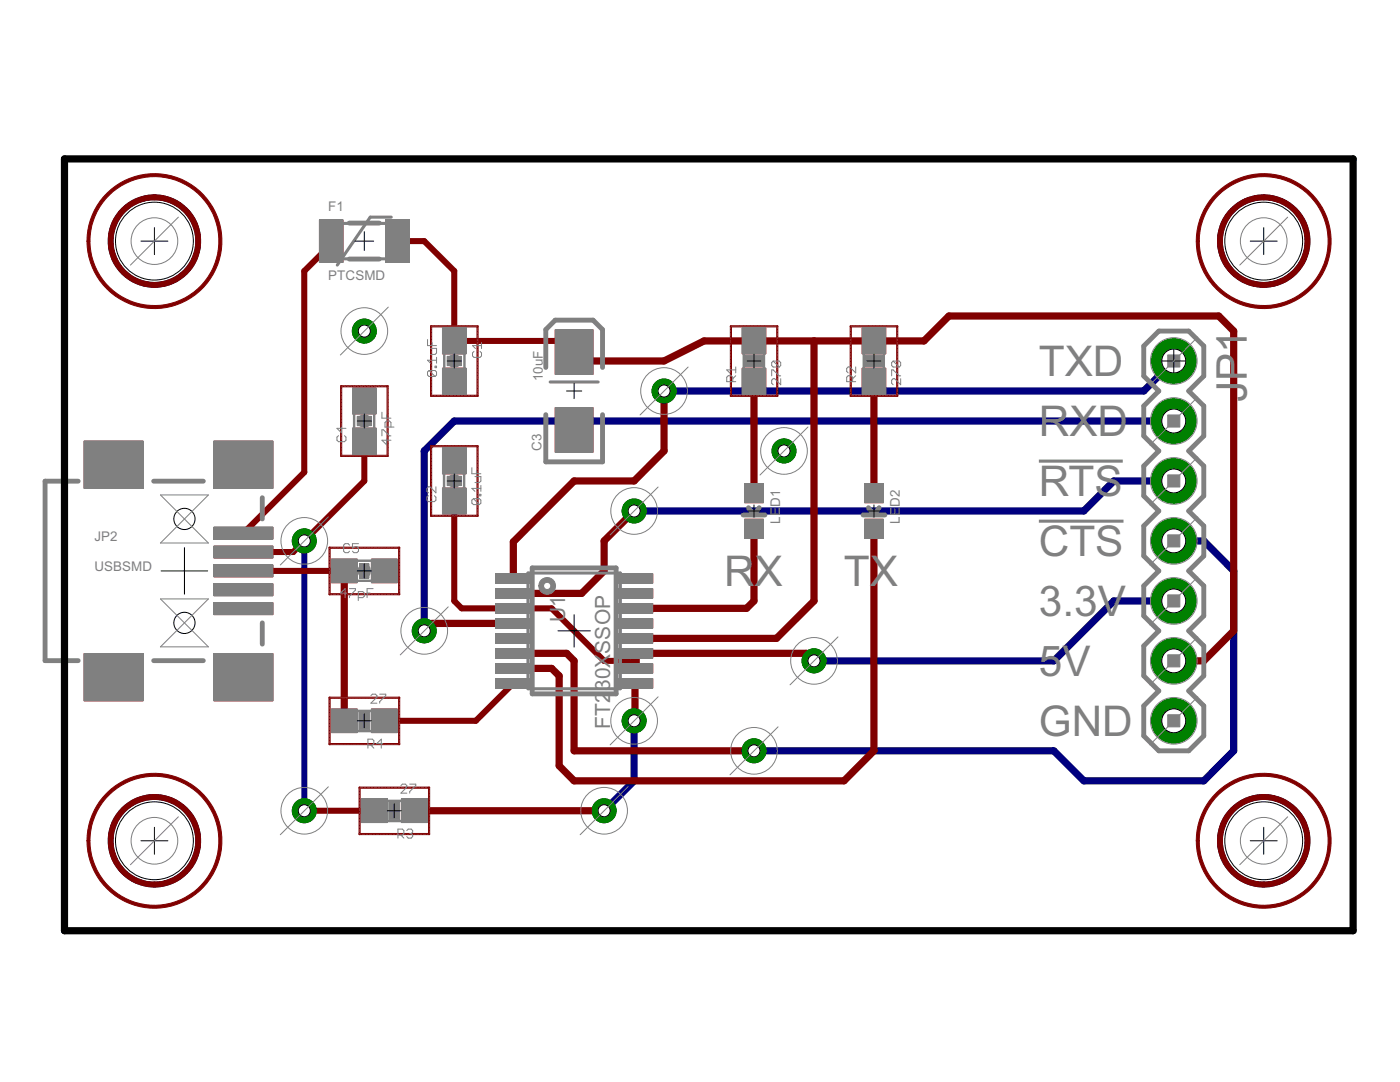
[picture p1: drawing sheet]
<svg xmlns="http://www.w3.org/2000/svg" width="279mm" height="216mm" viewBox="0 0 279 216" stroke-linecap="round" stroke-linejoin="round" font-family="sans-serif">
<defs><g id="words">
<g font-size="9.4" fill="#808080">
<text x="207.3" y="75">TXD</text>
<text x="248.9" y="80.3" transform="rotate(-90 248.9 80.3)">JP1</text>
<text x="207.3" y="87">RXD</text>
<text x="207.3" y="99">RTS</text>
<text x="207.3" y="110.9">CTS</text>
<text x="144.5" y="116.9">R</text>
<text x="150.6" y="116.9">X</text>
<text x="168.4" y="116.9">TX</text>
<text x="207.3" y="122.9">3.3V</text>
<text x="207.3" y="134.9">5V</text>
<text x="207.3" y="146.8">GND</text>
</g>
<g font-size="4.7" fill="#808080">
<text x="112.8" y="124.1" transform="rotate(-90 112.8 124.1)">U1</text>
<text x="121.8" y="137.9" transform="rotate(-90 121.8 137.9)">30XSSOP</text>
<text x="121.8" y="145.4" transform="rotate(-90 121.8 145.4)">FT2</text>
</g>
<g font-size="3" fill="#808080">
<text x="65.5" y="42.1">F1</text>
<text x="65.5" y="55.9">PTCSMD</text>
<text x="108.3" y="76.1" transform="rotate(-90 108.3 76.1)">10uF</text>
<text x="108.1" y="90" transform="rotate(-90 108.1 90)">C3</text>
<text x="155.7" y="101.2" transform="rotate(-90 155.7 101.2)">D1</text>
<text x="179.6" y="101.2" transform="rotate(-90 179.6 101.2)">D2</text>
<text x="18.9" y="107.9">JP2</text>
<text x="155.7" y="104.5" transform="rotate(-90 155.7 104.5)">LE</text>
<text x="179.6" y="104.5" transform="rotate(-90 179.6 104.5)">LE</text>
<text x="18.9" y="113.9">USBSMD</text>
</g>
</g></defs>
<g fill="#000080" stroke="#000080" stroke-width=".2">
<path d="M251.9 158.6a9.2 9.2 0 0 1 9.5 9.2 9.2 9.2 0 0 1-9.5 9.1l-.1-.1a.49 .49 0 0 1 .4-.8 8.3 8.3 0 0 0 8.2-8.4 8.3 8.3 0 0 0-8.5-8.2l-.2-.3z" fill-rule="evenodd"/>
<path d="M245.7 161.2a8.7 8.7 0 0 1 6.8-2.6l.2 .3-.2 .5a8.3 8.3 0 0 0-8.6 8.4 8.3 8.3 0 0 0 8.6 8.3 .47 .47 0 0 1 .2 .5 .47 .47 0 0 1-.4 .4 9.2 9.2 0 0 1-8.6-5.7 9.2 9.2 0 0 1 2-10.1z" fill-rule="evenodd"/>
<path d="M251.8 39.1l.1-.1a9.2 9.2 0 0 1 9.5 9.1 9.2 9.2 0 0 1-9.5 9.2l-.2-.4 .2-.5a8.3 8.3 0 0 0 8.6-8.3 8.3 8.3 0 0 0-8.6-8.3 .46 .46 0 0 1-.1-.7z" fill-rule="evenodd"/>
<path d="M245.7 41.6a8.7 8.7 0 0 1 6.8-2.6l.1 .1a.49 .49 0 0 1-.4 .8 8.3 8.3 0 0 0-8.2 8.4 8.3 8.3 0 0 0 8.5 8.1l.2 .3-.2 .6a9.2 9.2 0 0 1-8.8-5.5 9.2 9.2 0 0 1 2-10.2z" fill-rule="evenodd"/>
<path d="M30.4 39.1l.1-.1a9.2 9.2 0 0 1 9.5 9.1 9.2 9.2 0 0 1-9.5 9.2l-.2-.4 .2-.5a8.3 8.3 0 0 0 8.6-8.3 8.3 8.3 0 0 0-8.6-8.3 .46 .46 0 0 1-.1-.7z" fill-rule="evenodd"/>
<path d="M24.3 41.6a8.8 8.8 0 0 1 6.8-2.6l.1 .1a.49 .49 0 0 1-.4 .8 8.3 8.3 0 0 0-8.2 8.4 8.3 8.3 0 0 0 8.5 8.1l.2 .3-.2 .6a9.2 9.2 0 0 1-8.8-5.5 9.2 9.2 0 0 1 2-10.2z" fill-rule="evenodd"/>
<path d="M30.5 158.6a9.2 9.2 0 0 1 9.5 9.2 9.2 9.2 0 0 1-9.5 9.1l-.1-.1a.49 .49 0 0 1 .4-.8 8.3 8.3 0 0 0 8.3-8.4 8.3 8.3 0 0 0-8.6-8.2l-.2-.3z" fill-rule="evenodd"/>
<path d="M24.3 161.2a8.8 8.8 0 0 1 6.8-2.6l.2 .3-.2 .5a8.3 8.3 0 0 0-8.5 8.4 8.3 8.3 0 0 0 8.5 8.3 .48 .48 0 0 1 .2 .5 .48 .48 0 0 1-.4 .4 9.2 9.2 0 0 1-8.6-5.7 9.2 9.2 0 0 1 2-10.1z" fill-rule="evenodd"/>
</g>
<path d="M60.7 107.9v53.9" fill="none" stroke="#000080" stroke-width="1.2"/>
<path d="M234.3 72l-6 6h-95.8M234.3 84h-143.6l-6 6v35.9M234.3 96h-12l-6 6h-89.7M234.3 119.9h-12l-12 12h-47.8M234.3 107.9h5.9l6 6v35.9l-6 6h-23.9l-6-6h-59.8M126.6 143.8v12l-6 6" fill="none" stroke="#000080" stroke-width="1.4"/>
<circle cx="234.3" cy="72" r="4.4" fill="#008000" stroke="#008000" stroke-width=".2"/>
<circle cx="234.3" cy="72" r="2.39" fill="#fff" stroke="#000" stroke-width=".2"/>
<circle cx="234.3" cy="84" r="4.4" fill="#008000" stroke="#008000" stroke-width=".2"/>
<circle cx="234.3" cy="84" r="2.39" fill="#fff" stroke="#000" stroke-width=".2"/>
<circle cx="234.3" cy="96" r="4.4" fill="#008000" stroke="#008000" stroke-width=".2"/>
<circle cx="234.3" cy="96" r="2.39" fill="#fff" stroke="#000" stroke-width=".2"/>
<circle cx="234.3" cy="107.9" r="4.4" fill="#008000" stroke="#008000" stroke-width=".2"/>
<circle cx="234.3" cy="107.9" r="2.39" fill="#fff" stroke="#000" stroke-width=".2"/>
<circle cx="234.3" cy="119.9" r="4.4" fill="#008000" stroke="#008000" stroke-width=".2"/>
<circle cx="234.3" cy="119.9" r="2.39" fill="#fff" stroke="#000" stroke-width=".2"/>
<circle cx="234.3" cy="131.9" r="4.4" fill="#008000" stroke="#008000" stroke-width=".2"/>
<circle cx="234.3" cy="131.9" r="2.39" fill="#fff" stroke="#000" stroke-width=".2"/>
<circle cx="234.3" cy="143.8" r="4.4" fill="#008000" stroke="#008000" stroke-width=".2"/>
<circle cx="234.3" cy="143.8" r="2.39" fill="#fff" stroke="#000" stroke-width=".2"/>
<circle cx="60.7" cy="107.9" r="2.39" fill="#008000" stroke="#008000" stroke-width=".2"/>
<circle cx="60.7" cy="107.9" r="1.21" fill="#fff" stroke="#000" stroke-width=".2"/>
<circle cx="60.7" cy="161.8" r="2.39" fill="#008000" stroke="#008000" stroke-width=".2"/>
<circle cx="60.7" cy="161.8" r="1.21" fill="#fff" stroke="#000" stroke-width=".2"/>
<circle cx="162.5" cy="131.9" r="2.39" fill="#008000" stroke="#008000" stroke-width=".2"/>
<circle cx="162.5" cy="131.9" r="1.21" fill="#fff" stroke="#000" stroke-width=".2"/>
<circle cx="72.7" cy="66.1" r="2.39" fill="#008000" stroke="#008000" stroke-width=".2"/>
<circle cx="72.7" cy="66.1" r="1.21" fill="#fff" stroke="#000" stroke-width=".2"/>
<circle cx="156.5" cy="90" r="2.39" fill="#008000" stroke="#008000" stroke-width=".2"/>
<circle cx="156.5" cy="90" r="1.21" fill="#fff" stroke="#000" stroke-width=".2"/>
<circle cx="132.5" cy="78" r="2.39" fill="#008000" stroke="#008000" stroke-width=".2"/>
<circle cx="132.5" cy="78" r="1.21" fill="#fff" stroke="#000" stroke-width=".2"/>
<circle cx="84.7" cy="125.9" r="2.39" fill="#008000" stroke="#008000" stroke-width=".2"/>
<circle cx="84.7" cy="125.9" r="1.21" fill="#fff" stroke="#000" stroke-width=".2"/>
<circle cx="126.6" cy="102" r="2.39" fill="#008000" stroke="#008000" stroke-width=".2"/>
<circle cx="126.6" cy="102" r="1.21" fill="#fff" stroke="#000" stroke-width=".2"/>
<circle cx="150.5" cy="149.8" r="2.39" fill="#008000" stroke="#008000" stroke-width=".2"/>
<circle cx="150.5" cy="149.8" r="1.21" fill="#fff" stroke="#000" stroke-width=".2"/>
<circle cx="126.6" cy="143.8" r="2.39" fill="#008000" stroke="#008000" stroke-width=".2"/>
<circle cx="126.6" cy="143.8" r="1.21" fill="#fff" stroke="#000" stroke-width=".2"/>
<circle cx="120.6" cy="161.8" r="2.39" fill="#008000" stroke="#008000" stroke-width=".2"/>
<circle cx="120.6" cy="161.8" r="1.21" fill="#fff" stroke="#000" stroke-width=".2"/>
<g fill="#800000" stroke="#800000" stroke-width=".2">
<path d="M42.7 112.7h11.8v2.4h-11.8z"/>
<path d="M42.7 109h11.8v2.3h-11.8z"/>
<path d="M42.7 120.3h11.8v2.3h-11.8z"/>
<path d="M42.7 116.5h11.8v2.4h-11.8z"/>
<path d="M16.8 130.4h11.8v9.4h-11.8z"/>
<path d="M16.8 88h11.8v9.5h-11.8z"/>
<path d="M42.7 130.4h11.8v9.4h-11.8z"/>
<path d="M42.7 88h11.8v9.5h-11.8z"/>
<path d="M42.7 105.2h11.8v2.4h-11.8z"/>
<path d="M148.6 103.6h3.8v3.8h-3.8z"/>
<path d="M148.6 96.5h3.8v3.8h-3.8z"/>
<path d="M88.3 65.4h4.7v5.2h-4.7z"/>
<path d="M88.3 73.5h4.7v5.1h-4.7z"/>
<path d="M88.3 97.4h4.7v5.2h-4.7z"/>
<path d="M88.3 89.4h4.7v5.2h-4.7z"/>
<path d="M110.8 81.3h7.5v9h-7.5z"/>
<path d="M110.8 65.8h7.5v8.9h-7.5z"/>
<path d="M148.1 73.5h4.7v5.1h-4.7z"/>
<path d="M148.1 65.4h4.7v5.2h-4.7z"/>
<path d="M172.1 73.5h4.7v5.1h-4.7z"/>
<path d="M172.1 65.4h4.7v5.2h-4.7z"/>
<path d="M172.5 103.6h3.8v3.8h-3.8z"/>
<path d="M172.5 96.5h3.8v3.8h-3.8z"/>
<path d="M80.1 159.4h5.2v4.7h-5.2z"/>
<path d="M72.1 159.4h5.2v4.7h-5.2z"/>
<path d="M74.1 141.5h5.2v4.7h-5.2z"/>
<path d="M66.1 141.5h5.2v4.7h-5.2z"/>
<path d="M70.4 85.4h4.7v5.2h-4.7z"/>
<path d="M70.4 77.4h4.7v5.2h-4.7z"/>
<path d="M66.1 111.6h5.2v4.7h-5.2z"/>
<path d="M74.1 111.6h5.2v4.7h-5.2z"/>
<path d="M98.9 114.5h7.1v1.9h-7.1z"/>
<path d="M98.9 117.5h7.1v1.9h-7.1z"/>
<path d="M98.9 120.4h7.1v1.9h-7.1z"/>
<path d="M98.9 123.4h7.1v1.9h-7.1z"/>
<path d="M98.9 126.4h7.1v1.9h-7.1z"/>
<path d="M98.9 129.4h7.1v1.9h-7.1z"/>
<path d="M98.9 132.4h7.1v1.9h-7.1z"/>
<path d="M98.9 135.4h7.1v1.9h-7.1z"/>
<path d="M123.2 135.4h7.1v1.9h-7.1z"/>
<path d="M123.2 132.4h7.1v1.9h-7.1z"/>
<path d="M123.2 129.4h7.1v1.9h-7.1z"/>
<path d="M123.2 126.4h7.1v1.9h-7.1z"/>
<path d="M123.2 123.4h7.1v1.9h-7.1z"/>
<path d="M123.2 120.4h7.1v1.9h-7.1z"/>
<path d="M123.2 117.5h7.1v1.9h-7.1z"/>
<path d="M123.2 114.5h7.1v1.9h-7.1z"/>
<path d="M63.8 43.9h4.7v8.4h-4.7z"/>
<path d="M76.9 43.9h4.7v8.4h-4.7z"/>
</g>
<path d="M66.1 48.1v.6l-5.4 5.4v40.1l-12.1 12.2M79.3 48.1h5.4l6 6v13.9h21.7l2.2 2.3M72.7 88v8l-14.2 14.2h-9.9M90.7 100v19.9l1.4 1.5h18l10.5 10.5h4.6l1.5 1.5M48.6 113.9h20.1M102.4 136.4l-7.4 7.4h-18.3M60.7 161.8h14" fill="none" stroke="#800000" stroke-width="1.2"/>
<g fill="none" stroke="#800000" stroke-width="1.4">
<path d="M114.6 70.3l1.8 1.7h16.1l8-4h43.9l5-4.9h53.8l3 3v59.8l-6 6h-5.9M132.5 78v12l-5.9 6h-12l-12.2 12.1v7.3M150.5 76.1v22.3M162.5 68v51.9l-7.5 7.5h-28.3M174.4 76.1v22.3M68.7 113.9v29.9M126.6 102l-6 5.9v6l-4.5 4.5h-13.7M150.5 105.5v14.4l-1.5 1.5h-22.3M174.4 105.5v44.3l-6 6h-53.8l-3-3v-17.9l-1.5-1.5h-7.7M102.4 130.4h10.7l1.5 1.5v17.9h35.9M102.4 124.4h-16.2l-1.5 1.5M126.7 130.4h34.3l1.5 1.5"/>
<path d="M126.7 136.4v7.3l-.1 .1M82.7 161.8h37.9"/>
</g>
<path d="M126.7 130.4v3" fill="none" stroke="#800000" stroke-width="1.9"/>
<circle cx="234.3" cy="72" r="4.4" fill="#008000" stroke="#008000" stroke-width=".2"/>
<circle cx="234.3" cy="72" r="2.39" fill="#fff" stroke="#000" stroke-width=".2"/>
<circle cx="234.3" cy="84" r="4.4" fill="#008000" stroke="#008000" stroke-width=".2"/>
<circle cx="234.3" cy="84" r="2.39" fill="#fff" stroke="#000" stroke-width=".2"/>
<circle cx="234.3" cy="96" r="4.4" fill="#008000" stroke="#008000" stroke-width=".2"/>
<circle cx="234.3" cy="96" r="2.39" fill="#fff" stroke="#000" stroke-width=".2"/>
<circle cx="234.3" cy="107.9" r="4.4" fill="#008000" stroke="#008000" stroke-width=".2"/>
<circle cx="234.3" cy="107.9" r="2.39" fill="#fff" stroke="#000" stroke-width=".2"/>
<circle cx="234.3" cy="119.9" r="4.4" fill="#008000" stroke="#008000" stroke-width=".2"/>
<circle cx="234.3" cy="119.9" r="2.39" fill="#fff" stroke="#000" stroke-width=".2"/>
<circle cx="234.3" cy="131.9" r="4.4" fill="#008000" stroke="#008000" stroke-width=".2"/>
<circle cx="234.3" cy="131.9" r="2.39" fill="#fff" stroke="#000" stroke-width=".2"/>
<circle cx="234.3" cy="143.8" r="4.4" fill="#008000" stroke="#008000" stroke-width=".2"/>
<circle cx="234.3" cy="143.8" r="2.39" fill="#fff" stroke="#000" stroke-width=".2"/>
<circle cx="60.7" cy="107.9" r="2.39" fill="#008000" stroke="#008000" stroke-width=".2"/>
<circle cx="60.7" cy="107.9" r="1.21" fill="#fff" stroke="#000" stroke-width=".2"/>
<circle cx="60.7" cy="161.8" r="2.39" fill="#008000" stroke="#008000" stroke-width=".2"/>
<circle cx="60.7" cy="161.8" r="1.21" fill="#fff" stroke="#000" stroke-width=".2"/>
<circle cx="162.5" cy="131.9" r="2.39" fill="#008000" stroke="#008000" stroke-width=".2"/>
<circle cx="162.5" cy="131.9" r="1.21" fill="#fff" stroke="#000" stroke-width=".2"/>
<circle cx="72.7" cy="66.1" r="2.39" fill="#008000" stroke="#008000" stroke-width=".2"/>
<circle cx="72.7" cy="66.1" r="1.21" fill="#fff" stroke="#000" stroke-width=".2"/>
<circle cx="156.5" cy="90" r="2.39" fill="#008000" stroke="#008000" stroke-width=".2"/>
<circle cx="156.5" cy="90" r="1.21" fill="#fff" stroke="#000" stroke-width=".2"/>
<circle cx="132.5" cy="78" r="2.39" fill="#008000" stroke="#008000" stroke-width=".2"/>
<circle cx="132.5" cy="78" r="1.21" fill="#fff" stroke="#000" stroke-width=".2"/>
<circle cx="84.7" cy="125.9" r="2.39" fill="#008000" stroke="#008000" stroke-width=".2"/>
<circle cx="84.7" cy="125.9" r="1.21" fill="#fff" stroke="#000" stroke-width=".2"/>
<circle cx="126.6" cy="102" r="2.39" fill="#008000" stroke="#008000" stroke-width=".2"/>
<circle cx="126.6" cy="102" r="1.21" fill="#fff" stroke="#000" stroke-width=".2"/>
<circle cx="150.5" cy="149.8" r="2.39" fill="#008000" stroke="#008000" stroke-width=".2"/>
<circle cx="150.5" cy="149.8" r="1.21" fill="#fff" stroke="#000" stroke-width=".2"/>
<circle cx="126.6" cy="143.8" r="2.39" fill="#008000" stroke="#008000" stroke-width=".2"/>
<circle cx="126.6" cy="143.8" r="1.21" fill="#fff" stroke="#000" stroke-width=".2"/>
<circle cx="120.6" cy="161.8" r="2.39" fill="#008000" stroke="#008000" stroke-width=".2"/>
<circle cx="120.6" cy="161.8" r="1.21" fill="#fff" stroke="#000" stroke-width=".2"/>
<g fill="#800000" stroke="#800000" stroke-width=".2">
<path d="M251.9 158.6a9.2 9.2 0 0 1 9.5 9.2 9.2 9.2 0 0 1-9.5 9.1l-.1-.1a.49 .49 0 0 1 .4-.8 8.3 8.3 0 0 0 8.2-8.4 8.3 8.3 0 0 0-8.5-8.2l-.2-.3z" fill-rule="evenodd"/>
<path d="M245.7 161.2a8.7 8.7 0 0 1 6.8-2.6l.2 .3-.2 .5a8.3 8.3 0 0 0-8.6 8.4 8.3 8.3 0 0 0 8.6 8.3 .47 .47 0 0 1 .2 .5 .47 .47 0 0 1-.4 .4 9.2 9.2 0 0 1-8.6-5.7 9.2 9.2 0 0 1 2-10.1z" fill-rule="evenodd"/>
<path d="M251.8 39.1l.1-.1a9.2 9.2 0 0 1 9.5 9.1 9.2 9.2 0 0 1-9.5 9.2l-.2-.4 .2-.5a8.3 8.3 0 0 0 8.6-8.3 8.3 8.3 0 0 0-8.6-8.3 .46 .46 0 0 1-.1-.7z" fill-rule="evenodd"/>
<path d="M245.7 41.6a8.7 8.7 0 0 1 6.8-2.6l.1 .1a.49 .49 0 0 1-.4 .8 8.3 8.3 0 0 0-8.2 8.4 8.3 8.3 0 0 0 8.5 8.1l.2 .3-.2 .6a9.2 9.2 0 0 1-8.8-5.5 9.2 9.2 0 0 1 2-10.2z" fill-rule="evenodd"/>
<path d="M30.4 39.1l.1-.1a9.2 9.2 0 0 1 9.5 9.1 9.2 9.2 0 0 1-9.5 9.2l-.2-.4 .2-.5a8.3 8.3 0 0 0 8.6-8.3 8.3 8.3 0 0 0-8.6-8.3 .46 .46 0 0 1-.1-.7z" fill-rule="evenodd"/>
<path d="M24.3 41.6a8.8 8.8 0 0 1 6.8-2.6l.1 .1a.49 .49 0 0 1-.4 .8 8.3 8.3 0 0 0-8.2 8.4 8.3 8.3 0 0 0 8.5 8.1l.2 .3-.2 .6a9.2 9.2 0 0 1-8.8-5.5 9.2 9.2 0 0 1 2-10.2z" fill-rule="evenodd"/>
<path d="M30.5 158.6a9.2 9.2 0 0 1 9.5 9.2 9.2 9.2 0 0 1-9.5 9.1l-.1-.1a.49 .49 0 0 1 .4-.8 8.3 8.3 0 0 0 8.3-8.4 8.3 8.3 0 0 0-8.6-8.2l-.2-.3z" fill-rule="evenodd"/>
<path d="M24.3 161.2a8.8 8.8 0 0 1 6.8-2.6l.2 .3-.2 .5a8.3 8.3 0 0 0-8.5 8.4 8.3 8.3 0 0 0 8.5 8.3 .48 .48 0 0 1 .2 .5 .48 .48 0 0 1-.4 .4 9.2 9.2 0 0 1-8.6-5.7 9.2 9.2 0 0 1 2-10.1z" fill-rule="evenodd"/>
<path d="M242.8 158.2a13.5 13.5 0 0 1 21.1 2.9 13.5 13.5 0 0 1-8.3 19.7 13.5 13.5 0 0 1-16.9-13h.6a12.9 12.9 0 0 1 19-11.4 12.9 12.9 0 0 1 .9 22.1 12.9 12.9 0 0 1-19.8-9.7l-.1-1h-.6a13.5 13.5 0 0 1 4.1-9.6z" fill-rule="evenodd"/>
<path d="M242.8 38.5a13.5 13.5 0 0 1 21.1 3 13.5 13.5 0 0 1-8.3 19.6 13.5 13.5 0 0 1-16.9-13h.6a12.9 12.9 0 0 1 19-11.3 12.9 12.9 0 0 1 .9 22.1 12.9 12.9 0 0 1-19.8-9.8l-.1-1h-.6a13.5 13.5 0 0 1 4.1-9.6z" fill-rule="evenodd"/>
<path d="M21.4 38.5a13.5 13.5 0 0 1 21.1 3 13.5 13.5 0 0 1-8.2 19.6 13.5 13.5 0 0 1-16.9-13h.5a12.9 12.9 0 0 1 19-11.3 12.9 12.9 0 0 1 .9 22.1 12.9 12.9 0 0 1-19.8-9.8l-.1-1h-.5a13.5 13.5 0 0 1 4-9.6z" fill-rule="evenodd"/>
<path d="M21.4 158.2a13.5 13.5 0 0 1 21.1 2.9 13.5 13.5 0 0 1-8.2 19.7 13.5 13.5 0 0 1-16.9-13h.5a12.9 12.9 0 0 1 19-11.4 12.9 12.9 0 0 1 .9 22.1 12.9 12.9 0 0 1-19.8-9.7l-.1-1h-.5a13.5 13.5 0 0 1 4-9.6z" fill-rule="evenodd"/>
</g>
<g fill="#800000" stroke="#800000" stroke-width=".2">
<path d="M95.2 65.1h.2v14l-.2-.1z"/>
<path d="M85.9 78.9h9.5v.1l-9.4 .1z"/>
<path d="M85.9 65.1h.2v14l-.2-.1z"/>
<path d="M85.9 65.1l9.5-.1v.2h-9.4z"/>
<path d="M85.9 89h.2v14h-.2z"/>
<path d="M85.9 89l9.5-.1v.2l-9.4 .1z"/>
<path d="M95.2 89h.2v14h-.2z"/>
<path d="M85.9 102.9l9.5-.1v.2h-9.4z"/>
<path d="M145.8 65.1h.2l-.1 14-.1-.1z"/>
<path d="M145.8 65.1l9.4-.1v.2h-9.4z"/>
<path d="M155 65.1h.2v14l-.2-.1z"/>
<path d="M145.8 78.9h9.4v.1l-9.4 .1z"/>
<path d="M169.7 65l.2 .1-.1 14-.1-.1z"/>
<path d="M169.7 65h9.4l.1 .2h-9.5z"/>
<path d="M179 65l.2 .1-.1 14-.2-.1z"/>
<path d="M169.7 78.9h9.4l.1 .1-9.5 .1z"/>
<path d="M71.7 166.3h14v.2h-14z"/>
<path d="M71.6 157.1h.3l-.1 9.4h-.2z"/>
<path d="M71.6 157.1h14.1v.1l-14 .1z"/>
<path d="M85.5 157.1h.2v9.4h-.2z"/>
<path d="M65.7 148.4h14l.1 .1-14.1 .1z"/>
<path d="M65.7 139.2h.2l-.1 9.4-.1-.1z"/>
<path d="M65.7 139.2l14-.1 .1 .2h-14.1z"/>
<path d="M79.5 139.2h.3l-.1 9.4-.2-.1z"/>
<path d="M68 77h.2l-.1 14.1-.1-.1z"/>
<path d="M68 77h9.4l.1 .1-9.5 .1z"/>
<path d="M77.2 77h.3l-.1 14.1-.2-.1z"/>
<path d="M68 90.9l9.4-.1 .1 .2-9.5 .1z"/>
<path d="M65.7 109.2h14l.1 .1-14.1 .1z"/>
<path d="M79.5 109.2h.3l-.1 9.5-.2-.1z"/>
<path d="M65.7 118.5l14-.1 .1 .2-14.1 .1z"/>
<path d="M65.7 109.2h.2l-.1 9.5-.1-.1z"/>
</g>
<g fill="#808080" stroke="#808080" stroke-width=".2">
<path d="M42.7 112.7h11.8v2.4h-11.8z"/>
<path d="M42.7 109h11.8v2.3h-11.8z"/>
<path d="M42.7 120.3h11.8v2.3h-11.8z"/>
<path d="M42.7 116.5h11.8v2.4h-11.8z"/>
<path d="M16.8 130.4h11.8v9.4h-11.8z"/>
<path d="M16.8 88h11.8v9.5h-11.8z"/>
<path d="M42.7 130.4h11.8v9.4h-11.8z"/>
<path d="M42.7 88h11.8v9.5h-11.8z"/>
<path d="M42.7 105.2h11.8v2.4h-11.8z"/>
<path d="M148.6 103.6h3.8v3.8h-3.8z"/>
<path d="M148.6 96.5h3.8v3.8h-3.8z"/>
<path d="M88.3 65.4h4.7v5.2h-4.7z"/>
<path d="M88.3 73.5h4.7v5.1h-4.7z"/>
<path d="M88.3 97.4h4.7v5.2h-4.7z"/>
<path d="M88.3 89.4h4.7v5.2h-4.7z"/>
<path d="M110.8 81.3h7.5v9h-7.5z"/>
<path d="M110.8 65.8h7.5v8.9h-7.5z"/>
<path d="M148.1 73.5h4.7v5.1h-4.7z"/>
<path d="M148.1 65.4h4.7v5.2h-4.7z"/>
<path d="M172.1 73.5h4.7v5.1h-4.7z"/>
<path d="M172.1 65.4h4.7v5.2h-4.7z"/>
<path d="M172.5 103.6h3.8v3.8h-3.8z"/>
<path d="M172.5 96.5h3.8v3.8h-3.8z"/>
<path d="M80.1 159.4h5.2v4.7h-5.2z"/>
<path d="M72.1 159.4h5.2v4.7h-5.2z"/>
<path d="M74.1 141.5h5.2v4.7h-5.2z"/>
<path d="M66.1 141.5h5.2v4.7h-5.2z"/>
<path d="M70.4 85.4h4.7v5.2h-4.7z"/>
<path d="M70.4 77.4h4.7v5.2h-4.7z"/>
<path d="M66.1 111.6h5.2v4.7h-5.2z"/>
<path d="M74.1 111.6h5.2v4.7h-5.2z"/>
<path d="M98.9 114.5h7.1v1.9h-7.1z"/>
<path d="M98.9 117.5h7.1v1.9h-7.1z"/>
<path d="M98.9 120.4h7.1v1.9h-7.1z"/>
<path d="M98.9 123.4h7.1v1.9h-7.1z"/>
<path d="M98.9 126.4h7.1v1.9h-7.1z"/>
<path d="M98.9 129.4h7.1v1.9h-7.1z"/>
<path d="M98.9 132.4h7.1v1.9h-7.1z"/>
<path d="M98.9 135.4h7.1v1.9h-7.1z"/>
<path d="M123.2 135.4h7.1v1.9h-7.1z"/>
<path d="M123.2 132.4h7.1v1.9h-7.1z"/>
<path d="M123.2 129.4h7.1v1.9h-7.1z"/>
<path d="M123.2 126.4h7.1v1.9h-7.1z"/>
<path d="M123.2 123.4h7.1v1.9h-7.1z"/>
<path d="M123.2 120.4h7.1v1.9h-7.1z"/>
<path d="M123.2 117.5h7.1v1.9h-7.1z"/>
<path d="M123.2 114.5h7.1v1.9h-7.1z"/>
<path d="M63.8 43.9h4.7v8.4h-4.7z"/>
<path d="M76.9 43.9h4.7v8.4h-4.7z"/>
<path d="M89.2 71.1h2.9v1.9h-2.9z"/>
<path d="M89.2 95h2.9v1.9h-2.9z"/>
<path d="M149.1 71.1h2.8v1.9h-2.8z"/>
<path d="M173 71.1h2.8v1.9h-2.8z"/>
<path d="M77.7 160.4h1.9v2.8h-1.9z"/>
<path d="M71.8 142.4h1.8v2.8h-1.8z"/>
<path d="M71.3 83.1h2.8v1.8h-2.8z"/>
<path d="M71.8 112.5h1.8v2.8h-1.8z"/>
<path d="M148.7 71h3.6v2.1h-3.6z"/>
<path d="M172.6 71h3.6v2.1h-3.6z"/>
<path d="M77.6 160h2.2v3.6h-2.2z"/>
<path d="M71.6 142h2.2v3.6h-2.2z"/>
<path d="M233 142.6h2.5v2.4h-2.5z"/>
<path d="M233 130.7h2.5v2.4h-2.5z"/>
<path d="M233 118.7h2.5v2.4h-2.5z"/>
<path d="M233 106.7h2.5v2.4h-2.5z"/>
<path d="M233 94.8h2.5v2.4h-2.5z"/>
<path d="M233 82.8h2.5v2.4h-2.5z"/>
<path d="M233 70.8h2.5v2.4h-2.5z"/>
<path d="M88.4 68.1h4.5v2.4h-4.5z"/>
<path d="M88.4 73.6h4.5v2.4h-4.5z"/>
<path d="M88.4 97.6h4.5v2.3h-4.5z"/>
<path d="M88.4 92.1h4.5v2.3h-4.5z"/>
<path d="M148.2 73.6h4.5v2.4h-4.5z"/>
<path d="M148.2 68.1h4.5v2.4h-4.5z"/>
<path d="M172.1 73.6h4.5v2.4h-4.5z"/>
<path d="M172.1 68.1h4.5v2.4h-4.5z"/>
<path d="M80.3 159.6h2.3v4.4h-2.3z"/>
<path d="M74.8 159.6h2.3v4.4h-2.3z"/>
<path d="M74.3 141.6h2.4v4.5h-2.4z"/>
<path d="M68.8 141.6h2.4v4.5h-2.4z"/>
<path d="M70.4 85.6h4.5v2.4h-4.5z"/>
<path d="M70.4 80.1h4.5v2.4h-4.5z"/>
<path d="M68.7 111.7h2.4v4.4h-2.4z"/>
<path d="M74.3 111.7h2.3v4.4h-2.3z"/>
</g>
<path d="M207.3 92h16.8M207.3 104h16.9" fill="none" stroke="#808080" stroke-width=".61" stroke-linecap="butt"/>
<g fill="none" stroke="#808080" stroke-width=".97">
<path d="M69.7 51.7h6M69.7 44.5h6M108.9 73.3v-7.5l1.9-1.9h7.6l1.8 1.9v7.5M228.3 69l3-2.9h5.9l3 2.9v6l-3 3 3 3v6l-3 3 3 3v6l-3 3 3 2.9v6l-3 3 3 3v6l-3 3 3 3v6l-3 3 3 2.9v6l-3 3h-5.9l-3-3v-6l3-2.9-3-3v-6l3-3-3-3v-6l3-3-3-3v-6l3-2.9-3-3v-6l3-3-3-3v-6l3-3-3-3zM15.6 96h-6.6v35.8h6.6M30.7 96h9.9M52.3 99.3v4.2M108.9 82.7v9.5h11.3v-9.5M106.2 113.3h16.8v25.2h-16.8zM148.3 102.8h4.4M149.4 101.3l1.1 1.5M151.5 101.3l-.9 1.4"/>
<path d="M172.3 102.8h4.3M173.3 101.3l1.1 1.5M175.5 101.3l-1 1.4M30.7 131.8h9.9M52.3 124.3v4.2"/>
</g>
<path d="M90.5 72h.3M72.6 84h.3M90.5 96h.3M72.7 113.8v.3" fill="none" stroke="#808080" stroke-width="2.6"/>
<path d="M65.6 44.6h14.2v7h-14.2zM78.1 43.3h-4.2l-6.6 9.6M109.8 76.2h9.6M105.4 114.3h18.4v23.1h-18.4z" fill="none" stroke="#808080" stroke-width=".61"/>
<path d="M108 115.7a1.67 1.67 0 0 1 2.6 .4 1.67 1.67 0 0 1-1 2.4 1.67 1.67 0 0 1-2.1-1.6h1a.72 .72 0 0 1 1-.6 .72 .72 0 0 1 .2 1.2 .72 .72 0 0 1-1.2-.4v-.2h-1l.2-.8z" fill-rule="evenodd" fill="#808080" stroke="#808080" stroke-width=".2"/>
<g fill="none" stroke="#808080" stroke-width=".49">
<path d="M88.7 70.4v3.3M92.7 70.4v3.3M148.4 70.4v3.3M152.5 70.4v3.3M172.4 70.4v3.3M176.4 70.4v3.3M70.7 82.3v3.4M74.7 82.3v3.4M88.6 94.3v3.3M92.6 94.3v3.3M71 111.9h3.4M71 115.9h3.4"/>
<path d="M71 145.9h3.4M71 141.9h3.4M77 159.8h3.4M77 163.8h3.4"/>
</g>
<g fill="none" stroke="#808080" stroke-width=".2">
<path d="M35.6 43.3l-9.6 9.6M257 43.3l-9.6 9.6M77.5 61.3l-9.6 9.5M85.3 67.8v1.2h1.8M85.6 73.9l-.3 .3v.6l.3 .3h1.2M85.6 73.9h1.2l.3 .3v.6l-.3 .3M85.6 73.9l1.2 1.2M85.9 69.5h1.2v.9l-.3 .3h-.9M86.2 68.4v.6M86.8 73.1h.3v.3h-.3zM87.1 71.3v1.2M87.1 71.9h-1.8l.6 .6"/>
<path d="M94.6 70.1l-.3 .3v.6l.3 .3h1.2l.3-.3v-.6l-.3-.3M96.1 68.3v1.3M96.1 69h-1.8l.6 .6M137.3 73.2l-9.6 9.6M146.2 76.2v-.9l-.3-.3h-.6l-.3 .3v.9h1.8M146.8 75l-.6 .6M146.8 73.8h-1.8l.6 .6M146.8 73.2v1.2M154 75v-1.2h.3l1.2 1.2h.3M154.3 72.1h1.2l.3 .2v.6l-.3 .3M154.3 72.1l-.3 .2v.6l.3 .3h1.2M154.3 72.1l1.2 1.1"/>
<path d="M155.8 75.6v1.2l-1.2-1.2h-.3l-.3 .3v.6l.3 .3M170.2 76.2v-.9l-.3-.3h-.6l-.3 .3v.9h1.8M170.8 73.2v1.2l-1.2-1.2h-.3l-.3 .3v.6l.3 .3M170.8 75l-.6 .6M177.9 75v-1.2h.3l1.3 1.2h.2M178.2 72.1l-.3 .2v.6l.3 .3h1.3M178.2 72.1h1.3l.2 .2v.6l-.2 .3M178.2 72.1l1.3 1.1M179.7 75.6v1.2l-1.2-1.2h-.3l-.3 .3v.6l.3 .3M239 67.2l-9.5 9.6M239 79.2l-9.5 9.6M32 98.8h9.6l-9.6 9.6h9.6z"/>
<path d="M67.6 86.9l-.4 .3v.6l.4 .3h1.1l.3-.3v-.6l-.3-.3M68.2 85.2v1.2l-1-.9h1.8M76.2 82.3v1.1h1.8M76.2 87v-1.2h.3l1.2 1.2h.3M77.1 87.5v1.2l-.9-.9h1.8M77.1 82.8v.6M78 85.2v-.9l-.3-.3h-.6l-.3 .3v.9h1.8M85.5 98.9l-.3 .3v.6l.3 .3h1.2l.3-.3v-.6l-.3-.3M87 97.1v1.2l-1.2-1.2h-.3l-.3 .3v.6l.3 .3M94.2 93.3v1.2h1.8M94.5 99.5l-.3 .3v.6l.3 .3h1.2M94.5 99.5h1.2l.3 .3v.6l-.3 .3"/>
<path d="M94.5 99.5l1.2 1.2M94.8 95.1h1.2v.9l-.3 .3h-.9M95.1 93.9v.6M95.7 98.6h.3v.3h-.3zM96 96.9v1.1M96 97.5h-1.8l.6 .5M131.3 97.2l-9.5 9.5M161.2 85.2l-9.5 9.6M239 91.2l-9.5 9.6M32 119.5h9.6l-9.6 9.6h9.6zM65.5 103.1l-9.6 9.6M69.2 118.3h-1.2l.9-.8v1.8"/>
<path d="M69.7 117.5h1.2v.3l-1.2 1.2v.3M69.8 108.8l-.3-.3h-.6l-.3 .3v1.2l.3 .3h.6l.3-.3M71.5 119.3h.9l.3-.3v-.7l-.3-.3h-.9v1.8M71.5 108.5h-1.2v.9l.9-.3 .3 .3v.6l-.3 .3h-.6l-.3-.3M73.3 118.3h.6M74.5 117.5h-1.2v1.8M239 103.1l-9.5 9.6M239 115.1l-9.5 9.6M74 138.8l.3-.3h.6l.3 .3v.3l-1.2 1.2h1.2M75.8 138.5h1.2v.3l-1.2 1.2v.3M89.5 121.1l-9.6 9.6M131.3 139l-9.5 9.6"/>
<path d="M167.2 127.1l-9.5 9.6M239 127.1l-9.5 9.6M239 139l-9.5 9.6M65.5 157l-9.6 9.6M73.4 148.7h.9l.3-.3v-.6l-.3-.3h-.9v1.8M74 148.7l.6 .6M76.4 148.4h-1.2l.9-.9v1.8M80 156.8l.3-.3h.6l.3 .3v.3l-1.2 1.2h1.2M81.8 156.5h1.2v.3l-1.2 1.1v.4M125.3 157l-9.5 9.6M155.3 145l-9.6 9.6M35.6 163l-9.6 9.6"/>
<path d="M79.4 166.6h.9l.3-.3v-.6l-.3-.3h-.9v1.8M80 166.6l.6 .6M81.2 165.7l.3-.3h.6l.3 .3v.3l-.3 .3M81.8 166.3h.3M82.1 166.3l.3 .3v.3l-.3 .3h-.6l-.3-.3M257 163l-9.6 9.6"/>
<circle cx="30.8" cy="48.1" r="4.7"/>
<circle cx="252.2" cy="48.1" r="4.7"/>
<circle cx="72.7" cy="66.1" r="4.7"/>
<circle cx="132.5" cy="78" r="4.7"/>
<circle cx="234.3" cy="72" r="4.7"/>
<circle cx="156.5" cy="90" r="4.7"/>
<circle cx="234.3" cy="84" r="4.7"/>
<circle cx="234.3" cy="96" r="4.7"/>
<circle cx="60.7" cy="107.9" r="4.7"/>
<circle cx="126.6" cy="102" r="4.7"/>
<circle cx="234.3" cy="119.9" r="4.7"/>
<circle cx="234.3" cy="107.9" r="4.7"/>
<circle cx="84.7" cy="125.9" r="4.7"/>
<circle cx="162.5" cy="131.9" r="4.7"/>
<circle cx="234.3" cy="131.9" r="4.7"/>
<circle cx="126.6" cy="143.8" r="4.7"/>
<circle cx="150.5" cy="149.8" r="4.7"/>
<circle cx="234.3" cy="143.8" r="4.7"/>
<circle cx="30.8" cy="167.8" r="4.7"/>
<circle cx="60.7" cy="161.8" r="4.7"/>
<circle cx="120.6" cy="161.8" r="4.7"/>
<circle cx="252.2" cy="167.8" r="4.7"/>
</g>
<g fill="none" stroke="#000" stroke-width=".2">
<path d="M28.1 48.1h5.4M30.8 45.4v5.4M70.8 48.1h3.8M72.7 46.2v3.8M249.5 48.1h5.4M252.2 45.4v5.4M89.3 72h2.8M90.7 70.7v2.7M113.1 78h3M114.6 76.5v3M149.1 72h2.8M150.5 70.7v2.7"/>
<path d="M173 72h2.8M174.4 70.7v2.7M231.9 72h4.7M234.3 69.7v4.6M71.3 84h2.8M72.7 82.6v2.8M89.3 96h2.8M90.7 94.6v2.8M32.2 113.9h9.2M36.8 109.3v9.3M71.3 113.9h2.8M72.7 112.5v2.8"/>
<path d="M149.3 102h2.4M150.5 100.8v2.3M173.2 102h2.4M174.4 100.8v2.3M111.4 125.9h6.4M114.6 122.7v6.4M71.3 143.8h2.8M72.7 142.5v2.7M28.1 167.8h5.4M30.8 165.1v5.4M77.3 161.8h2.8M78.7 160.4v2.8"/>
<path d="M249.5 167.8h5.4M252.2 165.1v5.4"/>
<circle cx="30.8" cy="48.1" r="7.8"/>
<circle cx="252.2" cy="48.1" r="7.8"/>
<circle cx="36.8" cy="103.5" r="2.12"/>
<circle cx="36.8" cy="124.3" r="2.12"/>
<circle cx="30.8" cy="167.8" r="7.8"/>
<circle cx="252.2" cy="167.8" r="7.8"/>
</g>
<path d="M12.9 31.7h257.1v154h-257.1z" fill="none" stroke="#000" stroke-width="1.4"/>
<use href="#words"/>
</svg>
